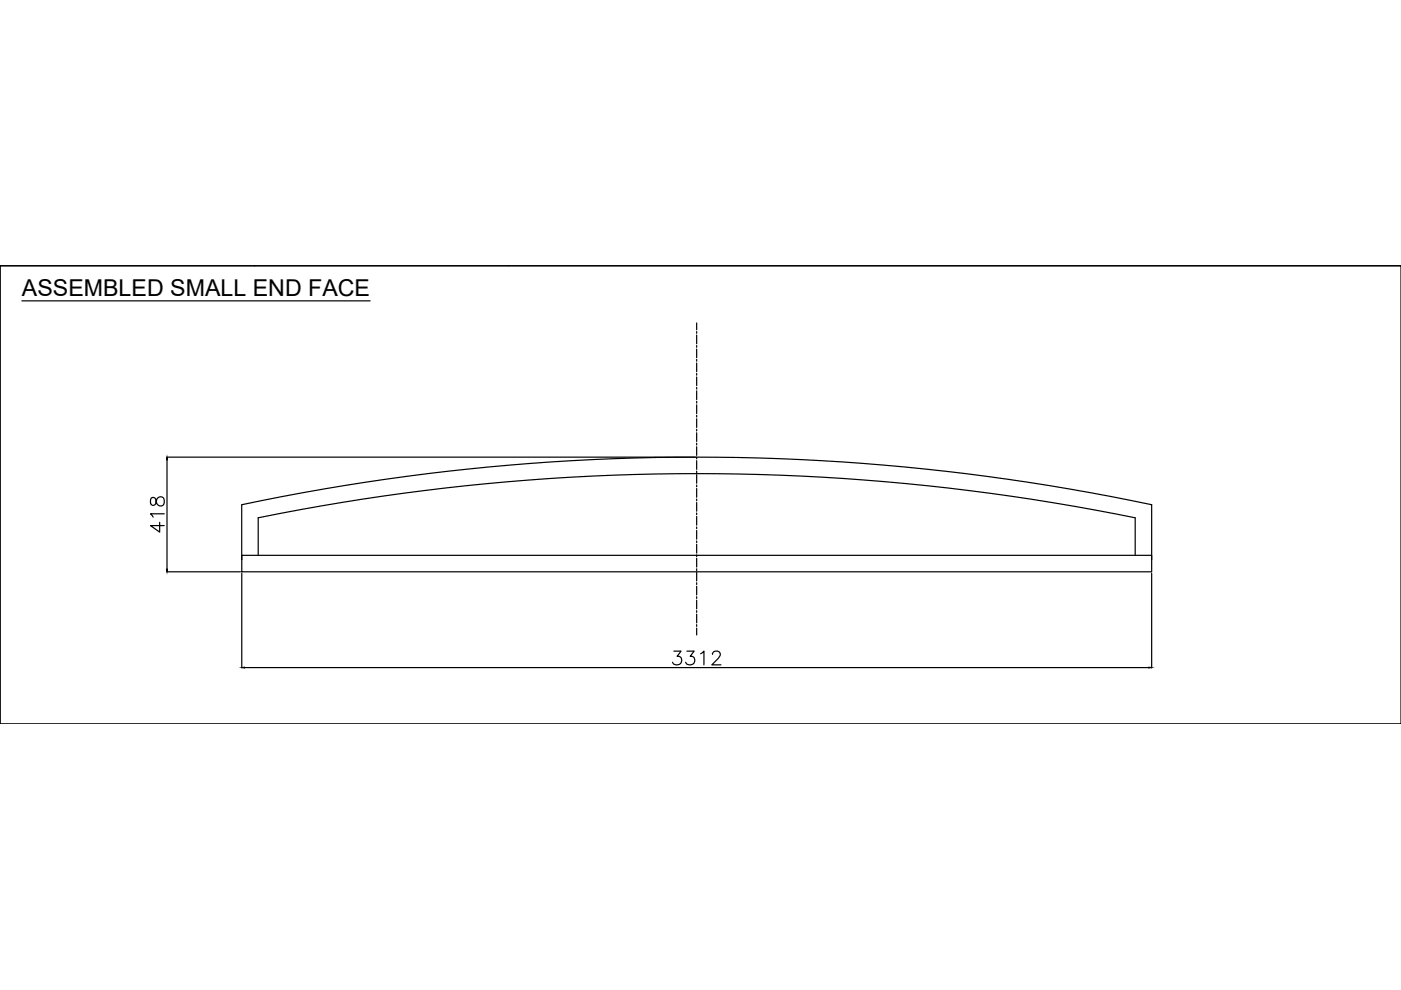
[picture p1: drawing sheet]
<svg xmlns="http://www.w3.org/2000/svg" width="297mm" height="210mm" viewBox="0 0 297 210" stroke-linecap="round" stroke-linejoin="round" font-family="sans-serif">
<defs><g id="words">
<text font-size="4.9" x="4.6" y="62.8">ASSEMBLED SMALL END FACE</text>
</g></defs>
<!-- layer: 0 -->
<g fill="none" stroke="#000" stroke-width=".25">
<path d="M.1 56.3h296.9v97.2h-296.9zM.1 56.3h53.9M54 56.3h.1M54 56.3h243M107.9 56.3h.1M4.6 63.8h73.9M35.3 96.9h112.1M35.4 97.5v23.2M32.1 105.6a1.07 1.07 0 0 0 .2 1.5h.3a1.59 1.59 0 0 0 .7-1.3 .81 .81 0 0 1 .9-.5 .81 .81 0 0 1 .6 .7v.6a.84 .84 0 0 1-.9 .7 .84 .84 0 0 1-.7-.8l-.2-.6a.58 .58 0 0 0-.9-.3zM33.9 110.7v2.1l-2-1.4h2.9M34.8 108.9h-2.9l.6 .7M51.3 118.7v-11.7a466.3 466.3 0 0 1 192.9 0v11.7"/>
<path d="M51.3 117.7h192.9v3.5h-192.9zM54.7 117.7v-7.9a466.1 466.1 0 0 1 186 0v7.9M35.3 121.2h15.7M51.3 121.5v20.1M142.9 138.1h1.5l-.8 1.1a.93 .93 0 0 1 1 1 .93 .93 0 0 1-1.3 .8l-.4-.2-.3-.4M145.6 138.1h1.6l-.9 1.1a.93 .93 0 0 1 1 1 .93 .93 0 0 1-1.2 .8l-.5-.2-.2-.4M148.6 138.6l.6-.5v2.9M151.1 138.8l.2-.6 .9-.1a.71 .71 0 0 1 .4 1.1l-1.7 1.8h2M244.2 121.5v20.1M51.8 141.5h191.8"/>
</g>
<!-- layer: OSY -->
<g fill="none" stroke="#000" stroke-width=".25">
<path d="M147.7 68.5v1.4M147.7 70.3v.4M147.7 71v1.9M147.7 73.3v.3M147.7 74v1.8M147.7 76.2v.4M147.7 77v1.8M147.7 79.2v.3M147.7 79.9v1.9M147.7 82.1v.4M147.7 82.9v1.8M147.7 85.1v.4"/>
<path d="M147.7 85.8v1.9M147.7 88.1v.3M147.7 88.8v1.8M147.7 91v.4M147.7 91.8v1.8M147.7 94v.3M147.7 94.7v1.9M147.7 96.9v.4M147.7 97.7v1.8M147.7 99.9v.4M147.7 100.6v1.9M147.7 102.8v.4"/>
<path d="M147.7 103.6v1.8M147.7 105.8v.4M147.7 106.5v1.9M147.7 108.8v.3M147.7 109.5v1.9M147.7 111.7v.4M147.7 112.5v1.8M147.7 114.7v.4M147.7 115.4v1.9M147.7 117.6v.4M147.7 118.4v1.8M147.7 120.6v.4"/>
<path d="M147.7 121.3v1.9M147.7 123.6v.3M147.7 124.3v1.8M147.7 126.5v.4M147.7 127.3v1.8M147.7 129.5v.3M147.7 130.2v1.9M147.7 132.4v.4M147.7 133.2v1.4"/>
</g>
<!-- layer: 0 -->
<path d="M35.4 96.9l.1 .6h-.2zM35.3 120.7h.2l-.1 .5zM51.3 141.5l.5-.1v.2zM243.6 141.4l.6 .1-.6 .1z" fill="#000" stroke="#000" stroke-width=".21"/>
<use href="#words"/>
</svg>
